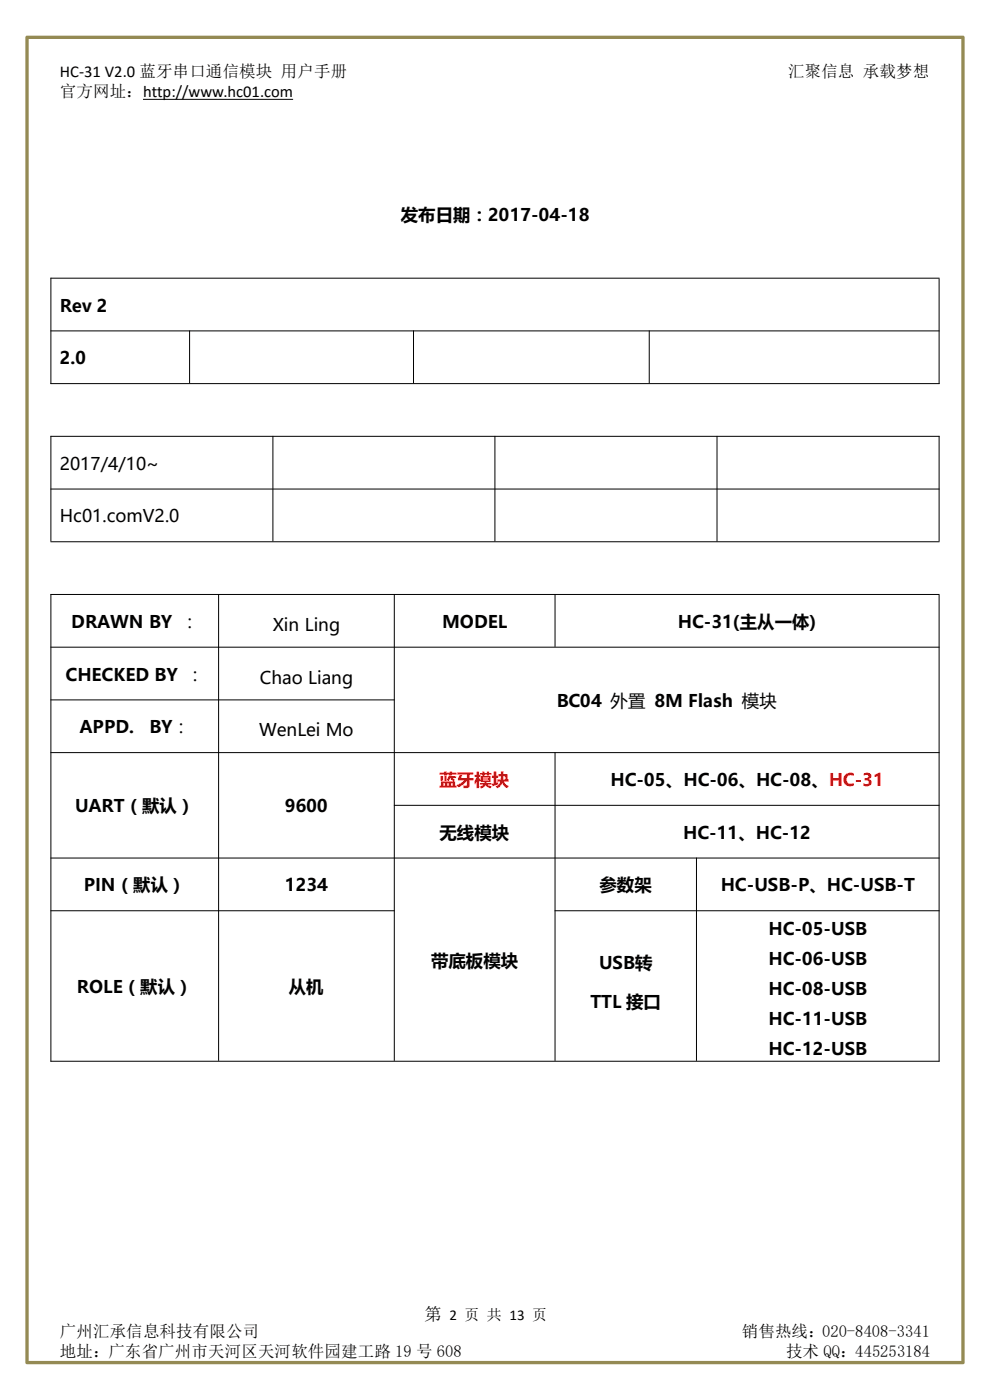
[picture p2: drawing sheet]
<svg xmlns="http://www.w3.org/2000/svg" width="210mm" height="297mm" viewBox="0 0 210 297" stroke-linecap="round" stroke-linejoin="round" font-family="sans-serif">
<defs><g id="words">
<g font-size="3.7">
<text x="85" y="46.9">发布日期：2017-04-18</text>
<text x="12.7" y="66.1">Rev 2</text>
<text x="12.7" y="77.3">2.0</text>
<text x="12.7" y="99.6">2017/4/10~</text>
<text x="12.7" y="110.8">Hc01.comV2.0</text>
<text x="15.1" y="133.2">DRAWN BY ：</text>
<text x="57.9" y="133.8">Xin Ling</text>
<text x="93.8" y="133.2">MODEL</text>
<text x="143.8" y="133.2">HC-31(主从一体)</text>
<text x="13.9" y="144.4">CHECKED BY ：</text>
<text x="55.1" y="145">Chao Liang</text>
<text x="118.1" y="150">BC04 外置 8M Flash 模块</text>
<text x="16.9" y="155.6">APPD.</text>
<text x="31.7" y="155.6">BY：</text>
<text x="55" y="156.2">WenLei Mo</text>
<text x="129.5" y="166.7">HC-05、HC-06、HC-08、HC-31</text>
<text x="15.9" y="172.3">UART（默认）</text>
<text x="60.5" y="172.3">9600</text>
<text x="93.3" y="177.9">无线模块</text>
<text x="144.9" y="177.9">HC-11、HC-12</text>
<text x="17.8" y="189.1">PIN（默认）</text>
<text x="60.5" y="189.1">1234</text>
<text x="127.2" y="189.1">参数架</text>
<text x="152.9" y="189.1">HC-USB-P、HC-USB-T</text>
<text x="163" y="198.4">HC-05-USB</text>
<text x="91.4" y="205.1">带底板模块</text>
<text x="127.1" y="205.6">USB转</text>
<text x="163" y="204.7">HC-06-USB</text>
<text x="16.3" y="210.7">ROLE（默认）</text>
<text x="61.3" y="210.7">从机</text>
<text x="125.3" y="213.9">TTL 接口</text>
<text x="163" y="211.1">HC-08-USB</text>
<text x="163" y="217.4">HC-11-USB</text>
<text x="163" y="223.8">HC-12-USB</text>
<text x="90" y="280.1">第</text>
</g>
<text font-size="3.7" fill="#f00" x="93.3" y="166.7">蓝牙模块</text>
<g font-size="3.5">
<text x="12.7" y="16.4">HC-31 V2.0 蓝牙串口通信模块 用户手册</text>
<text x="167.2" y="16.4">汇聚信息 承载梦想</text>
<text x="12.7" y="20.6">官方网址：http://www.hc01.com</text>
<text x="12.7" y="283.6">广州汇承信息科技有限公司</text>
<text x="12.7" y="288">地址：广东省广州市天河区天河软件园建工路 19 号 608</text>
<text x="157.4" y="283.6">销售热线：020-8408-3341</text>
<text x="166.8" y="288">技术 QQ：445253184</text>
</g>
<text font-size="3.2" x="95.3" y="280.1">2 页 共 13 页</text>
</g></defs>
<path d="M30.3 21.1h31.9" fill="none" stroke="#000" stroke-width=".21"/>
<path d="M6.1 7.9v281.2l-.4-.4h198.6l-.4 .4v-281.2l.4 .4h-198.6zM5.5 7.7l198.8-.1 .3 .1v281.4l-.1 .3h-198.8l-.3-.1z" fill="#948a54"/>
<g fill="none" stroke="#000" stroke-width=".21">
<path d="M10.7 59h188.6M10.8 58.9v22.6M199.2 59.1v22.4M10.7 70.2h188.6M40.2 70.1v11.2M87.7 70.1v11.2M137.7 70.1v11.2M10.7 81.4h188.6M10.7 92.6h188.6M10.8 92.5v22.3M57.9 92.5v22.3M105 92.5v22.3"/>
<path d="M152.1 92.5v22.3M199.2 92.5v22.3M10.7 103.7h188.6M10.7 114.9h188.6M10.7 126.1h188.6M10.7 137.3h188.6M10.8 126v99.2M46.4 126v99.1M83.6 126v99.1M117.7 126v11.2M199.2 126.2v99M10.7 148.5h73"/>
<path d="M10.7 159.7h188.6M117.7 159.6v65.5M83.6 170.8h115.7M10.7 182h188.6M10.7 193.2h73M117.7 193.2h81.6M147.7 181.9v43.2M10.7 225.1h188.6"/>
</g>
<use href="#words"/>
</svg>
